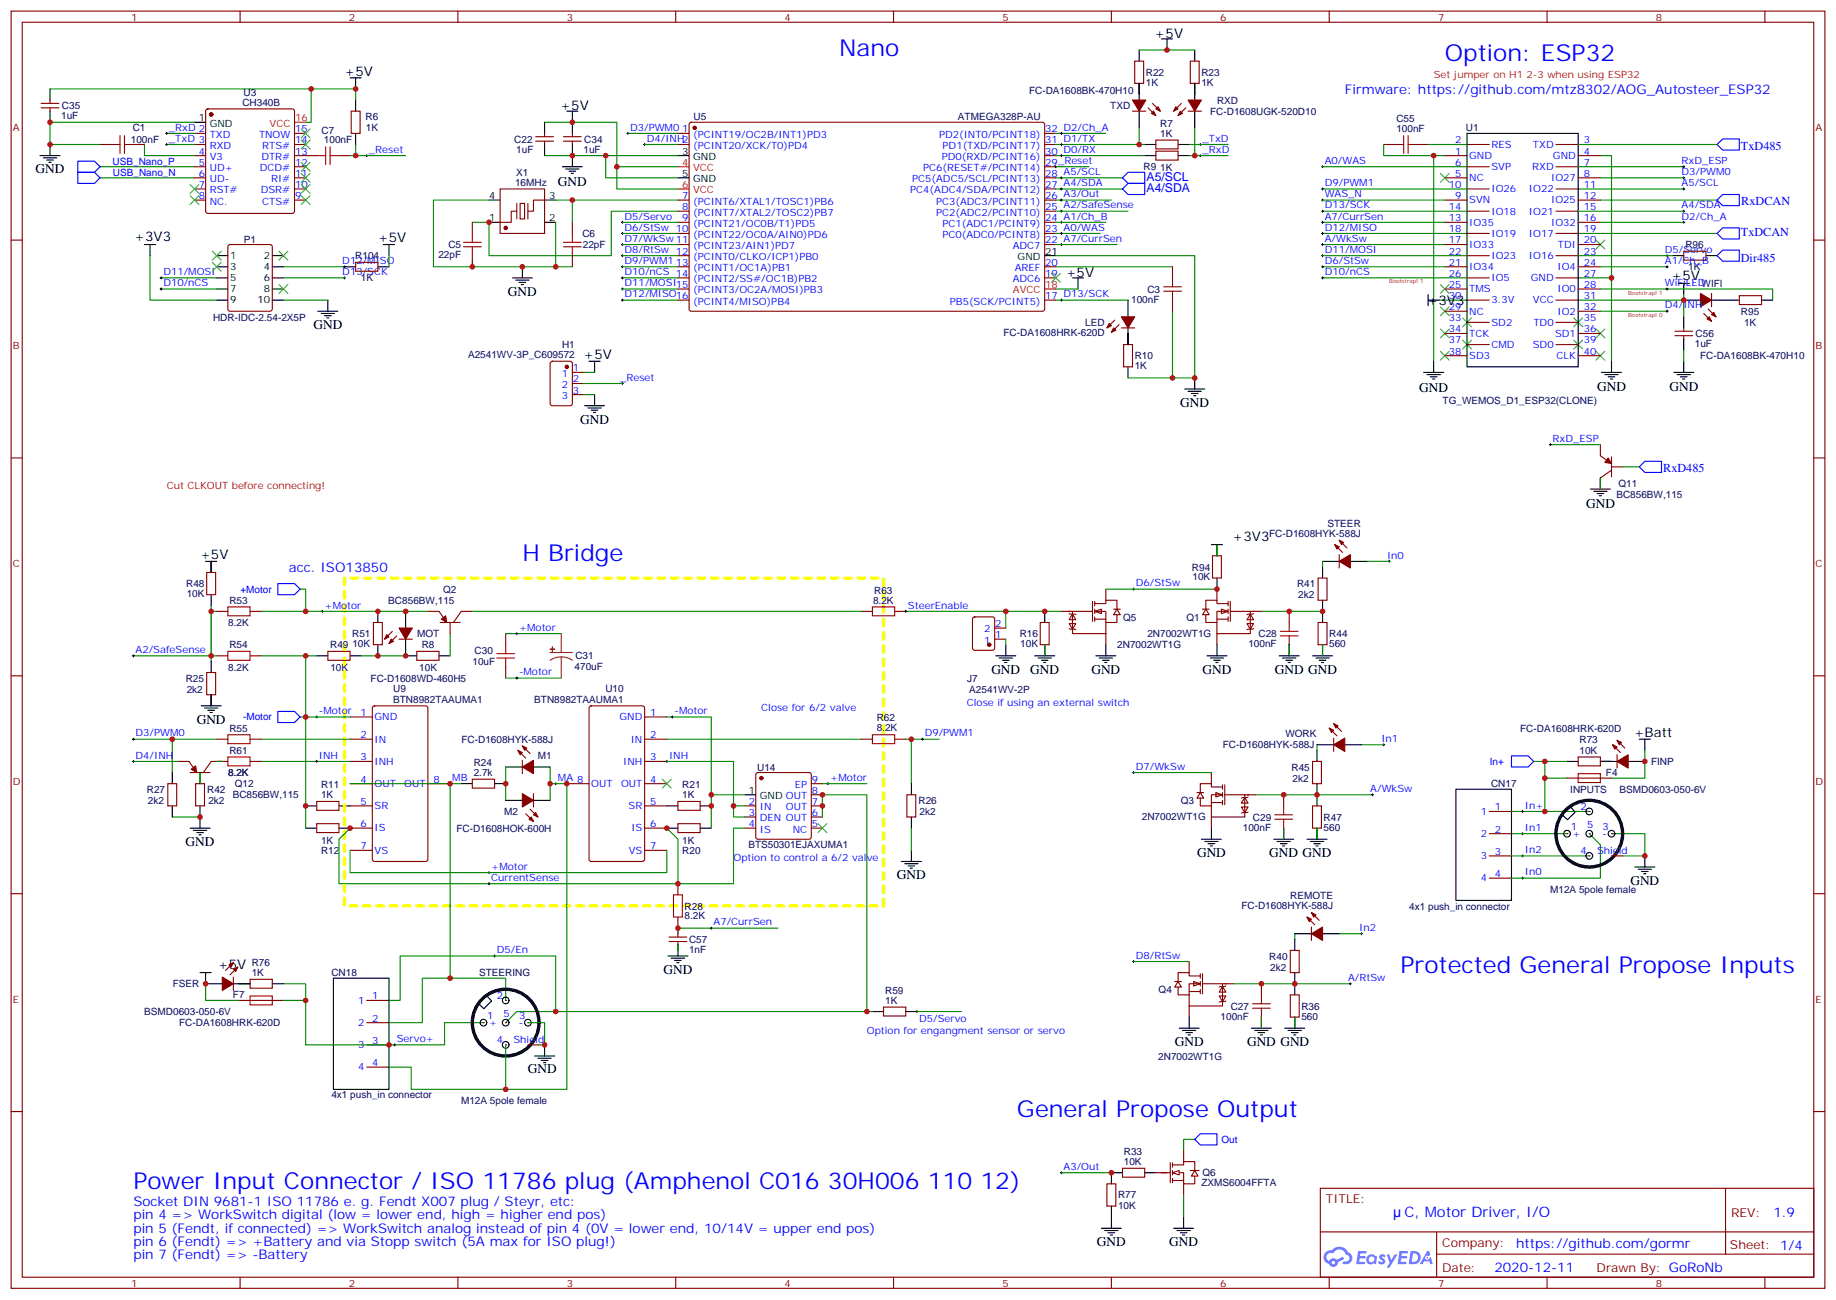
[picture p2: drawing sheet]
<svg xmlns="http://www.w3.org/2000/svg" width="583mm" height="413mm" viewBox="0 0 583 413" stroke-linecap="round" stroke-linejoin="round" font-family="sans-serif">
<defs><g id="words">
<g font-size="7.4" fill="#00f">
<text x="266.3" y="17.6">Nano</text>
<text x="458.6" y="19.4">Option: ESP32</text>
<text x="165.8" y="178.2">H Bridge</text>
<text x="444.5" y="308.7">Protected General Propose Inputs</text>
<text x="322.8" y="354.5">General Propose Output</text>
<text x="42.3" y="377.5">Power Input Connector / ISO 11786 plug (Amphenol C016 30H006 110 12)</text>
</g>
<text font-size="4.6" fill="#00f" x="445.8" y="386.1">C, Motor Driver, I/O</text>
<g font-size="4.2">
<text x="366.5" y="12">+5V</text>
<text x="109.4" y="24">+5V</text>
<text x="177.9" y="35">+5V</text>
<text x="11.3" y="55">GND</text>
<text x="177.1" y="59">GND</text>
<text x="42.6" y="76.5">+3V3</text>
<text x="119.9" y="76.9">+5V</text>
<text x="338.3" y="87.9">+5V</text>
<text x="530.6" y="88.9">+5V</text>
<text x="161.2" y="93.8">GND</text>
<text x="453.2" y="96.7">+3V3</text>
<text x="99.5" y="104.4">GND</text>
<text x="185.2" y="113.9">+5V</text>
<text x="450.5" y="124.3">GND</text>
<text x="507" y="124.2">GND</text>
<text x="529.9" y="124.2">GND</text>
<text x="374.6" y="129.1">GND</text>
<text x="184.1" y="134.4">GND</text>
<text x="503.5" y="161.2">GND</text>
<text x="391.2" y="171.8">+3V3</text>
<text x="63.5" y="177.4">+5V</text>
<text x="314.7" y="213.8">GND</text>
<text x="327" y="213.8">GND</text>
<text x="346.4" y="213.8">GND</text>
<text x="381.7" y="213.8">GND</text>
<text x="404.7" y="213.8">GND GND</text>
<text x="62.4" y="229.7">GND</text>
<text x="518.6" y="233.9">+Batt</text>
<text x="58.9" y="268.5">GND</text>
<text x="380" y="272">GND</text>
<text x="402.9" y="272">GND GND</text>
<text x="284.7" y="279">GND</text>
<text x="517.5" y="280.8">GND</text>
<text x="69.2" y="307.6">+5V</text>
<text x="210.6" y="309">GND</text>
<text x="372.9" y="332">GND</text>
<text x="395.8" y="332">GND GND</text>
<text x="167.6" y="340.4">GND</text>
<text x="348.2" y="395.5">GND</text>
<text x="371.1" y="395.5">GND</text>
</g>
<g font-size="4.2" fill="#00f">
<text x="426.9" y="30">Firmware: https://github.com/mtz8302/AOG_Autosteer_ESP32</text>
<text x="91.7" y="181.7">acc. ISO13850</text>
<text x="42.3" y="382.8">Socket DIN 9681-1 ISO 11786 e. g. Fendt X007 plug / Steyr, etc:</text>
<text x="42.3" y="387">pin 4 =&gt; WorkSwitch digital (low = lower end, high = higher end pos)</text>
<text x="562.9" y="386.4">1.9</text>
<text x="42.3" y="391.2">pin 5 (Fendt, if connected) =&gt; WorkSwitch analog instead of pin 4 (0V = lower end, 10/14V = upper end pos)</text>
<text x="42.3" y="395.5">pin 6 (Fendt) =&gt; +Battery and via Stopp switch (5A max for ISO plug!)</text>
<text x="481.3" y="395.9">https://github.com/gormr</text>
<text x="42.3" y="399.7">pin 7 (Fendt) =&gt; -Battery</text>
<text x="474.4" y="403.7">2020-12-11</text>
</g>
<g font-size="3.9" fill="#00f">
<text x="552.6" y="47.6">TxD485</text>
<text x="364" y="57.3">A5/SCL</text>
<text x="364" y="60.8">A4/SDA</text>
<text x="552.7" y="65.1">RxDCAN</text>
<text x="552.6" y="74.9">TxDCAN</text>
<text x="552.6" y="83.1">Dir485</text>
<text x="527.9" y="149.9">RxD485</text>
</g>
<g font-size="3.9" fill="#800">
<text x="420.9" y="381.7">TITLE:</text>
<text x="549.5" y="386.4">REV:</text>
<text x="457.8" y="395.9">Company:</text>
<text x="549.1" y="396.5">Sheet: 1/4</text>
<text x="457.8" y="403.6">Date:</text>
<text x="506.8" y="403.7">Drawn By: GoRoNb</text>
</g>
<g font-size="3.2" fill="#800">
<text x="41.6" y="6.5">1</text>
<text x="110.8" y="6.5">2</text>
<text x="179.9" y="6.5">3</text>
<text x="249.1" y="6.5">4</text>
<text x="318.2" y="6.5">5</text>
<text x="387.3" y="6.5">6</text>
<text x="456.5" y="6.5">7</text>
<text x="525.6" y="6.5">8</text>
<text x="4.1" y="41.6">A</text>
<text x="576.3" y="41.6">A</text>
<text x="4.1" y="110.8">B</text>
<text x="576.3" y="110.8">B</text>
<text x="4.1" y="179.9">C</text>
<text x="576.3" y="179.9">C</text>
<text x="4.1" y="249.1">D</text>
<text x="576.3" y="249.1">D</text>
<text x="4.1" y="318.2">E</text>
<text x="576.3" y="318.2">E</text>
<text x="41.6" y="408.3">1</text>
<text x="110.8" y="408.3">2</text>
<text x="179.9" y="408.3">3</text>
<text x="249.1" y="408.3">4</text>
<text x="318.2" y="408.3">5</text>
<text x="387.3" y="408.3">6</text>
<text x="456.5" y="408.3">7</text>
<text x="525.6" y="408.3">8</text>
</g>
<g font-size="3.2" fill="#000080">
<text x="326.7" y="30">FC-DA1608BK-470H10</text>
<text x="363.7" y="27.2">1K</text>
<text x="363.7" y="24.1">R22</text>
<text x="381.4" y="27.2">1K</text>
<text x="381.4" y="24.1">R23</text>
<text x="19.7" y="34.6">C35</text>
<text x="77" y="33.5">CH340B</text>
<text x="77.3" y="30.3">U3</text>
<text x="352.4" y="34.7">TXD</text>
<text x="386.3" y="32.9">RXD</text>
<text x="19.4" y="37.9">1uF</text>
<text x="42.1" y="41.7">C1</text>
<text x="116.1" y="38.2">R6</text>
<text x="116.1" y="41.7">1K</text>
<text x="220.1" y="38.2">U5</text>
<text x="304.1" y="38.2">ATMEGA328P-AU</text>
<text x="368.3" y="40.2">R7</text>
<text x="384.1" y="36.4">FC-D1608UGK-520D10</text>
<text x="443.2" y="42">100nF</text>
<text x="443.2" y="38.8">C55</text>
<text x="465.3" y="41.7">U1</text>
<text x="41.5" y="45.2">100nF</text>
<text x="102.1" y="42.4">C7</text>
<text x="102.8" y="45.5">100nF</text>
<text x="163.3" y="45.2">C22</text>
<text x="185.5" y="45.2">C34</text>
<text x="368.3" y="43.4">1K</text>
<text x="163.9" y="48.5">1uF</text>
<text x="185.2" y="48.5">1uF</text>
<text x="163.5" y="58.9">16MHz</text>
<text x="163.8" y="55.7">X1</text>
<text x="363" y="54.1">R9</text>
<text x="368.3" y="54.3">1K</text>
<text x="77.4" y="77">P1</text>
<text x="184.9" y="75.2">C6</text>
<text x="112.8" y="82.3">R104</text>
<text x="139.2" y="81.9">22pF</text>
<text x="142.3" y="78.7">C5</text>
<text x="185" y="78.7">22pF</text>
<text x="535" y="78.8">R96</text>
<text x="114.5" y="89.3">1K</text>
<text x="535.9" y="85.8">1K</text>
<text x="364.2" y="92.9">C3</text>
<text x="67.6" y="101.7">HDR-IDC-2.54-2X5P</text>
<text x="359.1" y="96.1">100nF</text>
<text x="552.6" y="99.9">R95</text>
<text x="318.6" y="106.6">FC-DA1608HRK-620D</text>
<text x="344.5" y="103.5">LED</text>
<text x="538.2" y="107">C56</text>
<text x="553.6" y="103.4">1K</text>
<text x="148.6" y="113.6">A2541WV-3P_C609572</text>
<text x="178.4" y="110.4">H1</text>
<text x="538" y="110.2">1uF</text>
<text x="360.2" y="117.2">1K</text>
<text x="360.2" y="114.1">R10</text>
<text x="539.6" y="114">FC-DA1608BK-470H10</text>
<text x="457.9" y="128.1">TG_WEMOS_D1_ESP32(CLONE)</text>
<text x="513.7" y="154.6">Q11</text>
<text x="513.1" y="158.2">BC856BW,115</text>
<text x="421.4" y="167.2">STEER</text>
<text x="402.9" y="170.4">FC-D1608HYK-588J</text>
<text x="378.4" y="181.1">R94</text>
<text x="378.5" y="184.2">10K</text>
<text x="59.1" y="186.4">R48</text>
<text x="59.3" y="189.5">10K</text>
<text x="72.8" y="191.6">R53</text>
<text x="123.3" y="191.7">BC856BW,115</text>
<text x="140.7" y="188.2">Q2</text>
<text x="277.1" y="191.6">8.2K</text>
<text x="277.5" y="188.4">R63</text>
<text x="411.7" y="186.4">R41</text>
<text x="412.1" y="189.9">2k2</text>
<text x="356.5" y="196.9">Q5</text>
<text x="376.6" y="196.9">Q1</text>
<text x="72.5" y="198.7">8.2K</text>
<text x="111.8" y="202.2">R51</text>
<text x="132.4" y="202.3">MOT</text>
<text x="323.7" y="202.3">R16</text>
<text x="364.2" y="202.2">2N7002WT1G</text>
<text x="399.5" y="202.2">C28</text>
<text x="421.9" y="202.2">R44</text>
<text x="72.8" y="205.8">R54</text>
<text x="104.8" y="205.8">R49</text>
<text x="111.8" y="205.4">10K</text>
<text x="133.9" y="205.8">R8</text>
<text x="150.7" y="207.5">C30</text>
<text x="182.6" y="209.3">C31</text>
<text x="323.8" y="205.4">10K</text>
<text x="354.7" y="205.8">2N7002WT1G</text>
<text x="396.3" y="205.4">100nF</text>
<text x="421.9" y="205.4">560</text>
<text x="72.4" y="212.8">8.2K</text>
<text x="104.9" y="212.8">10K</text>
<text x="133.1" y="212.8">10K</text>
<text x="150" y="211">10uF</text>
<text x="182.4" y="212.5">470uF</text>
<text x="58.9" y="216.3">R25</text>
<text x="59.3" y="219.9">2k2</text>
<text x="117.6" y="216.3">FC-D1608WD-460H5</text>
<text x="124.8" y="219.7">U9</text>
<text x="192.2" y="219.7">U10</text>
<text x="307" y="216.4">J7</text>
<text x="307.7" y="219.9">A2541WV-2P</text>
<text x="124.8" y="223">BTN8982TAAUMA1</text>
<text x="169.6" y="223">BTN8982TAAUMA1</text>
<text x="72.8" y="232.2">R55</text>
<text x="278.3" y="232.1">8.2K</text>
<text x="278.3" y="229">R62</text>
<text x="408" y="233.9">WORK</text>
<text x="482.5" y="232.2">FC-DA1608HRK-620D</text>
<text x="72.8" y="239.2">R61</text>
<text x="146.5" y="235.8">FC-D1608HYK-588J</text>
<text x="388.1" y="237.5">FC-D1608HYK-588J</text>
<text x="501.4" y="239.2">10K</text>
<text x="501.4" y="236">R73</text>
<text x="150.4" y="243.1">R24</text>
<text x="170.7" y="241">M1</text>
<text x="240.3" y="244.6">U14</text>
<text x="410" y="244.6">R45</text>
<text x="524.1" y="242.8">FINP</text>
<text x="46.6" y="251.6">R27</text>
<text x="65.8" y="251.6">R42</text>
<text x="72.4" y="246.3">8.2K</text>
<text x="74.5" y="249.8">Q12</text>
<text x="101.9" y="250.1">R11</text>
<text x="150.4" y="246.2">2.7k</text>
<text x="216.6" y="250.1">R21</text>
<text x="410.3" y="248.1">2k2</text>
<text x="473.3" y="249.9">CN17</text>
<text x="498.4" y="251.6">INPUTS</text>
<text x="509.7" y="246.3">F4</text>
<text x="514.1" y="251.6">BSMD0603-050-6V</text>
<text x="46.9" y="255.2">2k2</text>
<text x="66.1" y="255.1">2k2</text>
<text x="73.9" y="253.4">BC856BW,115</text>
<text x="101.9" y="253.3">1K</text>
<text x="216.6" y="253.3">1K</text>
<text x="291.5" y="255.2">R26</text>
<text x="374.8" y="255.1">Q3</text>
<text x="144.9" y="264">FC-D1608HOK-600H</text>
<text x="160" y="258.6">M2</text>
<text x="291.9" y="258.7">2k2</text>
<text x="362.5" y="260.3">2N7002WT1G</text>
<text x="394.5" y="263.6">100nF</text>
<text x="397.7" y="260.4">C29</text>
<text x="420.2" y="263.6">560</text>
<text x="420.2" y="260.4">R47</text>
<text x="101.9" y="267.8">1K</text>
<text x="216.6" y="267.8">1K</text>
<text x="237.5" y="269.2">BTS50301EJAXUMA1</text>
<text x="101.9" y="270.9">R12</text>
<text x="216.6" y="270.9">R20</text>
<text x="409.6" y="285.3">REMOTE</text>
<text x="492" y="283.3">M12A 5pole female</text>
<text x="217.3" y="291.8">8.2K</text>
<text x="217.3" y="288.7">R28</text>
<text x="394" y="288.6">FC-D1608HYK-588J</text>
<text x="447.3" y="288.7">4x1 push_in connector</text>
<text x="218.7" y="299.2">C57</text>
<text x="218.7" y="302.4">1nF</text>
<text x="402.9" y="304.5">R40</text>
<text x="79.9" y="309.7">1K</text>
<text x="79.9" y="306.6">R76</text>
<text x="105.2" y="309.8">CN18</text>
<text x="152.1" y="309.9">STEERING</text>
<text x="403.2" y="308.1">2k2</text>
<text x="54.8" y="313.4">FSER</text>
<text x="73.9" y="316.9">F7</text>
<text x="281" y="315.4">R59</text>
<text x="367.8" y="315.1">Q4</text>
<text x="45.8" y="322.2">BSMD0603-050-6V</text>
<text x="281" y="318.6">1K</text>
<text x="387.4" y="323.6">100nF</text>
<text x="390.7" y="320.4">C27</text>
<text x="413.1" y="323.6">560</text>
<text x="413.1" y="320.4">R36</text>
<text x="56.9" y="325.7">FC-DA1608HRK-620D</text>
<text x="367.7" y="336.3">2N7002WT1G</text>
<text x="105.2" y="348.5">4x1 push_in connector</text>
<text x="146.3" y="350.4">M12A 5pole female</text>
<text x="356.7" y="369.7">10K</text>
<text x="356.7" y="366.5">R33</text>
<text x="381.4" y="376.4">ZXMS6004FFTA</text>
<text x="381.7" y="373.2">Q6</text>
<text x="354.9" y="383.6">10K</text>
<text x="354.9" y="380.3">R77</text>
</g>
<g font-size="3.2" fill="#f00">
<text x="455.1" y="24.7">Set jumper on H1 2-3 when using ESP32</text>
<text x="85.6" y="40.2">VCC</text>
<text x="93.7" y="38.5">16</text>
<text x="216.5" y="52.6">4</text>
<text x="216.5" y="59.6">6</text>
<text x="220" y="54.3">VCC</text>
<text x="220" y="61.4">VCC</text>
<text x="321.5" y="93.1">AVCC</text>
<text x="331.8" y="91.4">18</text>
</g>
<g font-size="3.2" fill="#00f">
<text x="53.6" y="41.5">_RxD 2</text>
<text x="93.7" y="42">15</text>
<text x="200" y="41.5">D3/PWM0</text>
<text x="216.5" y="42">1</text>
<text x="331.8" y="42">32 D2/Ch_A</text>
<text x="53.6" y="45">_TxD 3</text>
<text x="66.6" y="43.7">TXD</text>
<text x="66.6" y="47.3">RXD</text>
<text x="82.2" y="43.7">TNOW</text>
<text x="83.3" y="47.3">RTS#</text>
<text x="93.7" y="45.5">14</text>
<text x="205.3" y="45">D4/INH2</text>
<text x="220" y="43.7">(PCINT19/OC2B/INT1)PD3</text>
<text x="220" y="47.3">(PCINT20/XCK/T0)PD4</text>
<text x="298.1" y="43.7">PD2(INT0/PCINT18)</text>
<text x="299.2" y="47.3">PD1(TXD/PCINT17)</text>
<text x="331.8" y="45.5">31 D1/TX</text>
<text x="381.7" y="45">_TxD</text>
<text x="461.9" y="45.5">2</text>
<text x="473.4" y="46.9">RES</text>
<text x="486.6" y="46.9">TXD</text>
<text x="502.7" y="45.5">3</text>
<text x="35.8" y="52.3">USB_Nano_P</text>
<text x="63.1" y="49">4</text>
<text x="63.1" y="52.6">5</text>
<text x="66.6" y="50.8">V3</text>
<text x="83" y="50.8">DTR#</text>
<text x="93.7" y="52.6">12</text>
<text x="93.7" y="49">13</text>
<text x="117.1" y="48.5">_Reset</text>
<text x="299" y="50.8">PD0(RXD/PCINT16)</text>
<text x="331.8" y="52.6">29_Reset</text>
<text x="331.8" y="49">30 D0/RX</text>
<text x="381.7" y="48.5">_RxD</text>
<text x="420.5" y="52">A0/WAS</text>
<text x="461.9" y="49">1</text>
<text x="461.9" y="52.6">6</text>
<text x="466.4" y="50.4">GND</text>
<text x="473.4" y="54">SVP</text>
<text x="486.4" y="54">RXD</text>
<text x="493" y="50.4">GND</text>
<text x="502.7" y="49">4</text>
<text x="502.7" y="52.6">7</text>
<text x="533.8" y="52">RxD_ESP</text>
<text x="35.9" y="55.8">USB_Nano_N</text>
<text x="63.1" y="56.1">6</text>
<text x="63.1" y="59.6">7</text>
<text x="66.6" y="54.3">UD+</text>
<text x="66.6" y="57.9">UD-</text>
<text x="82.5" y="54.3">DCD#</text>
<text x="86" y="57.9">RI#</text>
<text x="93.7" y="59.6">10</text>
<text x="93.7" y="56.1">11</text>
<text x="289.6" y="57.9">PC5(ADC5/SCL/PCINT13)</text>
<text x="293.1" y="54.3">PC6(RESET#/PCINT14)</text>
<text x="331.8" y="59.6">27 A4/SDA</text>
<text x="331.8" y="56.1">28 A5/SCL</text>
<text x="420.5" y="59.1">D9/PWM1</text>
<text x="459.9" y="59.6">10</text>
<text x="461.9" y="56.1">5</text>
<text x="466.4" y="57.5">NC</text>
<text x="492.4" y="57.5">IO27</text>
<text x="502.7" y="56.1">8</text>
<text x="502.7" y="59.6">11</text>
<text x="533.8" y="59.1">A5/SCL</text>
<text x="533.8" y="55.6">D3/PWM0</text>
<text x="63.1" y="63.1">8</text>
<text x="66.6" y="61.4">RST#</text>
<text x="66.6" y="64.9">NC.</text>
<text x="82.8" y="61.4">DSR#</text>
<text x="83.2" y="64.9">CTS#</text>
<text x="93.7" y="63.1">9</text>
<text x="216.5" y="63.1">7</text>
<text x="220" y="64.9">(PCINT6/XTAL1/TOSC1)PB6</text>
<text x="288.9" y="61.4">PC4(ADC4/SDA/PCINT12)</text>
<text x="297.2" y="64.9">PC3(ADC3/PCINT11)</text>
<text x="331.8" y="63.1">26 A3/Out</text>
<text x="420.5" y="62.6">WAS_N</text>
<text x="461.9" y="63.1">9</text>
<text x="466.4" y="64.6">SVN</text>
<text x="473.4" y="61">IO26</text>
<text x="485.3" y="61">IO22</text>
<text x="492.4" y="64.6">IO25</text>
<text x="502.7" y="63.1">12</text>
<text x="198.3" y="69.7">D5/Servo</text>
<text x="216.5" y="66.7">8</text>
<text x="216.5" y="70.2">9</text>
<text x="220" y="68.4">(PCINT7/XTAL2/TOSC2)PB7</text>
<text x="220" y="72">(PCINT21/OC0B/T1)PD5</text>
<text x="297.2" y="68.4">PC2(ADC2/PCINT10)</text>
<text x="299.2" y="72">PC1(ADC1/PCINT9)</text>
<text x="331.8" y="70.2">24 A1/Ch_B</text>
<text x="331.8" y="66.7">25 A2/SafeSense</text>
<text x="420.5" y="69.7">A7/CurrSen</text>
<text x="420.5" y="66.1">D13/SCK</text>
<text x="459.9" y="70.2">13</text>
<text x="459.9" y="66.7">14</text>
<text x="466.4" y="71.6">IO35</text>
<text x="473.4" y="68.1">IO18</text>
<text x="485.3" y="68.1">IO21</text>
<text x="492.4" y="71.6">IO32</text>
<text x="502.7" y="66.7">15</text>
<text x="502.7" y="70.2">16</text>
<text x="533.8" y="66.1">A4/SDA</text>
<text x="533.8" y="69.7">D2/Ch_A</text>
<text x="198.3" y="76.7">D7/WkSw11</text>
<text x="198.3" y="73.2">D6/StSw 10</text>
<text x="220" y="75.5">(PCINT22/OC0A/AIN0)PD6</text>
<text x="299.2" y="75.5">PC0(ADC0/PCINT8)</text>
<text x="331.8" y="77.3">22 A7/CurrSen</text>
<text x="331.8" y="73.7">23 A0/WAS</text>
<text x="420.5" y="76.7">A/WkSw</text>
<text x="420.5" y="73.2">D12/MISO</text>
<text x="459.9" y="77.3">17</text>
<text x="459.9" y="73.7">18</text>
<text x="473.4" y="75.1">IO19</text>
<text x="485.3" y="75.1">IO17</text>
<text x="502.7" y="73.7">19</text>
<text x="502.7" y="77.3">20</text>
<text x="108.7" y="83.8">D12/MISO</text>
<text x="198.3" y="83.8">D9/PWM1</text>
<text x="198.3" y="80.3">D8/RtSw 12</text>
<text x="220" y="79">(PCINT23/AIN1)PD7</text>
<text x="220" y="82.5">(PCINT0/CLKO/ICP1)PB0</text>
<text x="321.5" y="79">ADC7</text>
<text x="420.5" y="83.8">D6/StSw</text>
<text x="420.5" y="80.3">D11/MOSI</text>
<text x="459.9" y="80.8">22</text>
<text x="466.4" y="78.7">IO33</text>
<text x="473.4" y="82.2">IO23</text>
<text x="485.3" y="82.2">IO16</text>
<text x="494.5" y="78.7">TDI</text>
<text x="502.7" y="80.8">23</text>
<text x="528.5" y="80.3">D5/Servo</text>
<text x="528.5" y="83.8">A1/Ch_B</text>
<text x="51.9" y="87.3">D11/MOSI</text>
<text x="108.7" y="87.3">D13/SCK</text>
<text x="198.3" y="87.3">D10/nCS 14</text>
<text x="214.5" y="84.3">13</text>
<text x="220" y="86.1">(PCINT1/OC1A)PB1</text>
<text x="220" y="89.6">(PCINT2/SS#/OC1B)PB2</text>
<text x="321.5" y="89.6">ADC6</text>
<text x="322.1" y="86.1">AREF</text>
<text x="331.8" y="87.8">19</text>
<text x="331.8" y="84.3">20</text>
<text x="420.5" y="87.3">D10/nCS</text>
<text x="459.9" y="84.3">21</text>
<text x="459.9" y="87.8">26</text>
<text x="466.4" y="85.7">IO34</text>
<text x="473.4" y="89.3">IO5</text>
<text x="485.9" y="89.3">GND</text>
<text x="494.4" y="85.7">IO4</text>
<text x="502.7" y="84.3">24</text>
<text x="502.7" y="87.8">27</text>
<text x="51.9" y="90.8">D10/nCS</text>
<text x="198.3" y="94.4">D12/MISO16</text>
<text x="198.3" y="90.8">D11/MOSI15</text>
<text x="220" y="93.1">(PCINT3/OC2A/MOSI)PB3</text>
<text x="331.8" y="94.9">17 D13/SCK</text>
<text x="459.9" y="91.4">25</text>
<text x="459.9" y="94.9">30</text>
<text x="466.4" y="92.8">TMS</text>
<text x="494.4" y="92.8">IO0</text>
<text x="502.7" y="91.4">28</text>
<text x="502.7" y="94.9">31</text>
<text x="528.5" y="90.8">WiFiLEDWIFI</text>
<text x="220" y="96.7">(PCINT4/MISO)PB4</text>
<text x="301.5" y="96.7">PB5(SCK/PCINT5)</text>
<text x="459.9" y="98.4">29</text>
<text x="459.9" y="102">33</text>
<text x="466.4" y="99.8">NC</text>
<text x="473.4" y="96.3">3.3V</text>
<text x="486.6" y="96.3">VCC</text>
<text x="494.4" y="99.8">IO2</text>
<text x="502.7" y="98.4">32</text>
<text x="502.7" y="102">35</text>
<text x="528.5" y="97.9">D4/INH</text>
<text x="459.9" y="105.5">34</text>
<text x="466.4" y="106.9">TCK</text>
<text x="473.4" y="103.4">SD2</text>
<text x="486.8" y="103.4">TD0</text>
<text x="493.6" y="106.9">SD1</text>
<text x="502.7" y="105.5">36</text>
<text x="459.9" y="109">37</text>
<text x="459.9" y="112.5">38</text>
<text x="466.4" y="113.9">SD3</text>
<text x="473.4" y="110.4">CMD</text>
<text x="486.6" y="110.4">SD0</text>
<text x="494.1" y="113.9">CLK</text>
<text x="502.7" y="109">39</text>
<text x="502.7" y="112.5">40</text>
<text x="178.4" y="119.6">1</text>
<text x="181.9" y="117.8">1</text>
<text x="178.4" y="123.1">2</text>
<text x="181.9" y="121.4">2</text>
<text x="181.9" y="124.9">3</text>
<text x="196.8" y="120.8">_Reset</text>
<text x="178.4" y="126.6">3</text>
<text x="492.8" y="140.2">RxD_ESP</text>
<text x="440.3" y="177.3">In0</text>
<text x="76.3" y="188.1">+Motor</text>
<text x="360.5" y="186.1">D6/StSw</text>
<text x="103" y="193.1">+Motor</text>
<text x="288.2" y="193.1">SteerEnable</text>
<text x="164.7" y="200.2">+Motor</text>
<text x="312.4" y="200.7">2</text>
<text x="315.9" y="202.5">1</text>
<text x="315.9" y="199">2</text>
<text x="43" y="207.3">A2/SafeSense</text>
<text x="312.4" y="204.3">1</text>
<text x="164.7" y="214.3">-Motor</text>
<text x="101.2" y="226.7">-Motor</text>
<text x="114.4" y="227.2">1</text>
<text x="206.4" y="227.2">1</text>
<text x="214.1" y="226.7">-Motor</text>
<text x="241.7" y="225.8">Close for 6/2 valve</text>
<text x="306.9" y="224">Close if using an external switch</text>
<text x="43" y="233.7">D3/PWM0</text>
<text x="77.1" y="228.6">-Motor</text>
<text x="118.9" y="228.6">GND</text>
<text x="196.6" y="228.6">GND</text>
<text x="293.5" y="233.7">D9/PWM1</text>
<text x="114.4" y="234.2">2</text>
<text x="118.9" y="235.7">IN</text>
<text x="200.2" y="235.7">IN</text>
<text x="206.4" y="234.2">2</text>
<text x="438.5" y="235.5">In1</text>
<text x="43" y="240.8">D4/INH</text>
<text x="101.2" y="240.8">INH</text>
<text x="114.4" y="241.3">3</text>
<text x="118.9" y="242.7">INH</text>
<text x="197.8" y="242.7">INH</text>
<text x="206.4" y="241.3">3</text>
<text x="212.4" y="240.8">INH</text>
<text x="360.5" y="244.3">D7/WkSw</text>
<text x="472.9" y="242.9">In+</text>
<text x="114.4" y="248.4">4</text>
<text x="118.9" y="249.8">OUT</text>
<text x="128.3" y="249.8">OUT</text>
<text x="137.6" y="248.4">8</text>
<text x="143.6" y="247.8">MB</text>
<text x="177.1" y="247.8">MA 8</text>
<text x="187.7" y="249.8">OUT</text>
<text x="197.1" y="249.8">OUT</text>
<text x="206.4" y="248.4">4</text>
<text x="252.3" y="250.1">EP</text>
<text x="257.7" y="251.9">8</text>
<text x="257.7" y="248.4">9</text>
<text x="263.5" y="247.8">+Motor</text>
<text x="435" y="251.4">A/WkSw</text>
<text x="114.4" y="255.4">5</text>
<text x="118.9" y="256.8">SR</text>
<text x="199.5" y="256.8">SR</text>
<text x="206.4" y="255.4">5</text>
<text x="237.7" y="255.4">2</text>
<text x="241.2" y="257.2">IN</text>
<text x="249.4" y="257.2">OUT</text>
<text x="257.7" y="255.4">7</text>
<text x="474.5" y="257.2">1</text>
<text x="484" y="256.6">In+</text>
<text x="501.6" y="257.2">2</text>
<text x="114.4" y="262.5">6</text>
<text x="118.9" y="263.9">IS</text>
<text x="200.4" y="263.9">IS</text>
<text x="206.4" y="262.5">6</text>
<text x="237.7" y="258.9">3</text>
<text x="237.7" y="262.5">4</text>
<text x="241.2" y="260.7">DEN OUT</text>
<text x="257.7" y="262.5">5</text>
<text x="257.7" y="258.9">6</text>
<text x="470" y="258.6">1</text>
<text x="484" y="263.7">In1</text>
<text x="498.6" y="263.5">1</text>
<text x="503.8" y="262.8">5</text>
<text x="508.7" y="263.5">3</text>
<text x="114.4" y="269.5">7</text>
<text x="206.4" y="269.5">7</text>
<text x="241.2" y="264.2">IS</text>
<text x="251.6" y="264.2">NC</text>
<text x="470" y="265.6">2</text>
<text x="474.5" y="264.2">2</text>
<text x="499.2" y="265.6">+</text>
<text x="508.7" y="265.6">-</text>
<text x="118.9" y="270.9">VS</text>
<text x="199.6" y="270.9">VS</text>
<text x="232.8" y="273.4">Option to control a 6/2 valve</text>
<text x="470" y="272.7">3</text>
<text x="474.5" y="271.3">3</text>
<text x="484" y="270.8">In2</text>
<text x="501.6" y="270.9">4</text>
<text x="506.9" y="270.9">Shield</text>
<text x="155.9" y="276">+Motor</text>
<text x="155.9" y="279.6">CurrentSense</text>
<text x="470" y="279.8">4</text>
<text x="474.5" y="278.3">4</text>
<text x="484" y="277.8">In0</text>
<text x="226.5" y="293.7">A7/CurrSen</text>
<text x="431.4" y="295.5">In2</text>
<text x="157.7" y="302.5">D5/En</text>
<text x="360.5" y="304.3">D8/RtSw</text>
<text x="427.9" y="311.3">A/RtSw</text>
<text x="118.2" y="317.1">1</text>
<text x="157.7" y="317.1">2</text>
<text x="113.7" y="318.6">1</text>
<text x="154.6" y="323.5">1</text>
<text x="159.8" y="322.8">5</text>
<text x="164.7" y="323.5">3</text>
<text x="113.7" y="325.6">2</text>
<text x="118.2" y="324.2">2</text>
<text x="155.2" y="325.6">+</text>
<text x="164.7" y="325.6">-</text>
<text x="275.2" y="328.1">Option for engangment sensor or servo</text>
<text x="291.7" y="324.4">D5/Servo</text>
<text x="113.7" y="332.7">3</text>
<text x="118.2" y="331.3">3</text>
<text x="125.9" y="330.7">Servo+</text>
<text x="157.7" y="330.9">4</text>
<text x="163" y="330.9">Shield</text>
<text x="113.7" y="339.7">4</text>
<text x="118.2" y="338.3">4</text>
<text x="387.7" y="362.7">Out</text>
<text x="337.6" y="371.3">A3/Out</text>
</g>
<g font-size="3.2">
<text x="63.1" y="38.5">1</text>
<text x="66.6" y="40.2">GND</text>
<text x="216.5" y="49">3</text>
<text x="220" y="50.8">GND</text>
<text x="216.5" y="56.1">5</text>
<text x="220" y="57.9">GND</text>
<text x="155.3" y="63.1">4</text>
<text x="174.3" y="63.1">3</text>
<text x="155.3" y="70.2">1</text>
<text x="174.3" y="70.2">2</text>
<text x="73" y="82.2">1</text>
<text x="83.7" y="82.2">2</text>
<text x="323" y="82.5">GND</text>
<text x="331.8" y="80.8">21</text>
<text x="73" y="85.7">3</text>
<text x="73" y="89.3">5</text>
<text x="83.7" y="85.7">4</text>
<text x="83.7" y="89.3">6</text>
<text x="73" y="92.8">7</text>
<text x="83.7" y="92.8">8</text>
<text x="73" y="96.3">9</text>
<text x="81.7" y="96.3">10</text>
<text x="237.7" y="251.9">1</text>
<text x="241.2" y="253.6">GND OUT</text>
</g>
<text font-size="3.2" fill="#c00" x="52.9" y="155.2">Cut CLKOUT before connecting!</text>
<g font-size="1.8" fill="#f00">
<text x="441" y="90">Bootstrap! 1</text>
<text x="516.8" y="93.5">Bootstrap! 1</text>
<text x="516.8" y="100.5">Bootstrap! 0</text>
</g>
</g></defs>
<g fill="none" stroke="#870000" stroke-width=".35">
<path d="M3.5 3.5h575.8v405.4h-575.8zM7.1 7.1h568.6v398.2h-568.6zM76.2 3.5v3.6M145.3 3.5v3.6M214.5 3.5v3.6M283.6 3.5v3.6M352.8 3.5v3.6M421.9 3.5v3.6M491.1 3.5v3.6M560.2 3.5v3.6M3.5 76.2h3.6M575.7 76.2h3.6"/>
<path d="M3.5 145.3h3.6M575.7 145.3h3.6M3.5 214.5h3.6M575.7 214.5h3.6M3.5 283.6h3.6M575.7 283.6h3.6M3.5 352.8h3.6M575.7 352.8h3.6M419.1 377.1h156.6v28.2h-156.6zM547.7 377.1v20.9M419.1 391h156.5M456 398h119.6"/>
<path d="M456 391v14.1M76.2 405.3v3.6M145.3 405.3v3.6M214.5 405.3v3.6M283.6 405.3v3.6M352.8 405.3v3.6M421.9 405.3v3.6M491.1 405.3v3.6M560.2 405.3v3.6"/>
</g>
<g fill="#5487ff">
<path d="M438.1 398.3a1.22 1.22 0 0 1 1.7 .3l-.4 .5a.47 .47 0 0 0-.3-.4 .47 .47 0 0 0-.5 .2l.1 .3a1.14 1.14 0 0 1 .8 1.7 1.14 1.14 0 0 1-1.9 0l-.2-.2 .5-.5 .7 .4a.29 .29 0 0 0 .3-.3 .29 .29 0 0 0-.2-.3 1.04 1.04 0 0 1-.6-1.7z"/>
<path d="M431.1 397h2.3l.4 .2-.2 .5-1.8 .1-.1 .8h1.5l.3 .4-.3 .4h-1.6l-.2 1.1h1.7l.2 .3-.2 .3-2.6 .1z"/>
<path d="M444.2 397.1l2.7 .1-.1 .5-1.8 .1-.2 .8h1.6l.3 .4-.4 .4h-1.6l-.1 1.1h1.7l.2 .3-.2 .3-2.7 .1z"/>
<path d="M453 397.1h.7l.3 1.2-.6 .3a.69 .69 0 0 0-1 .3 .69 .69 0 0 0 .4 1 .69 .69 0 0 0 .9-.7l.5-.2 .6 2.2h-.8l-.3-.9h-1.7l-.5 .9h-.8z"/>
<path d="M440.2 398.1h.8l.6 1.9 1.1-1.9h.9l-2.6 4.2h-.8l.9-1.5z"/>
<path d="M447.8 397.1l-.6 4.1h1.3a2.11 2.11 0 0 0 2.5-2.1 2.11 2.11 0 0 0-2.5-2zM448.5 397.8a1.43 1.43 0 0 1 1.6 1.6 1.43 1.43 0 0 1-2 1.1z"/>
<path d="M434.1 398.7a1.54 1.54 0 0 0-.1 2.1 1.54 1.54 0 0 0 2.1 .2l.7 .2 .3-2.3-.6-.3a1.49 1.49 0 0 0-2.4 .1zM434.3 399.7a.95 .95 0 0 1 1.9 0 .95 .95 0 0 1-1.9 0z"/>
<path d="M420.8 397.4a2.18 2.18 0 0 0 1.1 3.7 1.44 1.44 0 0 0 1.6 1 1.44 1.44 0 0 0 1.2-1.5l2-1-.5-.8-1.9 1a1.47 1.47 0 0 0-2.4 .4 1.39 1.39 0 0 1-.7-1.9 1.39 1.39 0 0 1 2-.5 2.12 2.12 0 0 1 2.2-1.3 2.12 2.12 0 0 1 1.9 1.7 1.14 1.14 0 0 1 1 1.4 1.14 1.14 0 0 1-1.6 .8 .43 .43 0 0 0-.5 .3 .43 .43 0 0 0 .4 .5 1.98 1.98 0 0 0 2.5-1.2 1.98 1.98 0 0 0-1.2-2.5 3.1 3.1 0 0 0-5.3-.7l-.9 .1zM422.7 400.7a.55 .55 0 0 1 1.1 0 .55 .55 0 0 1-1.1 0z"/>
<circle cx="453" cy="399.2" r=".26"/>
</g>
<g fill="none" stroke="#008700" stroke-width=".35">
<path d="M361.6 15.9h17.6M15.9 28.2h82.9v10.6h-1.8M61.7 38.8h-45.8v7.1h15.8M98.8 28.2h14.1v3.6M181.7 38.8h14.1v14.1M361.6 26.5v3.5M379.2 26.5v3.5M31.7 52.9h30M31.7 56.4h30M45.9 45.9v3.5h15.8M52.9 42.3h8.8M52.9 45.9h8.8"/>
<path d="M112.9 45.9v3.5h-1.8M112.9 49.4h15.9M199.3 42.3h15.9M204.6 45.9h10.6M215.2 49.4h-22.9v7h22.9M215.2 52.9h-19.4v7.1h19.4M335.1 52.9h10.6M335.1 56.4h21.2M335.1 42.3h15.9M335.1 45.9h28.3M335.1 49.4h28.3M335.1 60h21.2"/>
<path d="M361.6 40.6v5.3M377.5 45.9h12.3M377.5 49.4h12.3M379.2 40.6v8.8M458.6 49.4h-3.5v65.3M500.9 60h33.6M508 49.4h3.5v65.3M155.2 63.5h-17.6v21.2h44.1M176.4 70.6v14.1M176.4 63.5h38.8M181.7 63.5v7.1M197.6 70.6h17.6"/>
<path d="M197.6 74.1h17.6M197.6 77.6h17.6M215.2 67h-21.2v14.1h-38.8v-10.5h-5.3M335.1 70.6h15.9M335.1 74.1h14.1M335.1 63.5h17.7M335.1 67h23M419.8 70.6h38.8M419.8 74.1h45.9M419.8 77.6h38.8M500.9 74.1h44.1M508 63.5h37"/>
<path d="M51.2 88.2h17.6M90 84.7h19.4M149.9 82.9v1.8M197.6 91.7h17.6M197.6 84.7h17.6M197.6 95.2h17.6M197.6 81.1h17.6M335.1 81.1h44.1v38.8h-7v-21.1M335.1 91.7h7.1M335.1 84.7h37.1M335.1 95.2h23M456.8 95.2h8.9"/>
<path d="M500.9 95.2h33.6v5.3M500.9 88.2h10.6M508 91.7h54.7v3.5M508 98.8h21.2M358.1 105.8v3.6M358.1 119.9h14.1M67 178.2v3.5M433.9 178.2h7.1M67 192.3v17.6M67 194h1.8M400.4 194h19.4M42.3 208.1h26.5"/>
<path d="M82.9 208.1h14.1v19.4h-1.8M160.5 215.2h17.7M42.3 234.6h26.5M54.7 234.6v10.6M67 220.5v3.5M82.9 234.6h28.2M97 227.5v35.3M211.7 227.5h14.1v35.3M211.7 234.6h61.7M287.5 234.6h1.8M298.1 234.6h-8.8v14.1M418 236.4v1.7"/>
<path d="M432.2 236.4h7M54.7 259.3h8.8M82.9 241.7h28.2M146.4 248.7h-3.5v61.7h17.6v7.1M160.5 243.4v10.6M174.6 243.4v10.6M398.6 252.2h37.1M289.3 262.8v7.1M411 296.3v1.8M425.1 296.3h7.1M391.6 312.2h37M153.5 324.6h-12.4v7h-17.6"/>
<path d="M276.9 321h-112.9l-3.5 3.6M336.9 372.2h15.9M375.7 379.2v7.1M379.2 361.6h-3.5v3.5"/>
</g>
<g fill="#870000" stroke="#870000" stroke-width=".35">
<circle cx="67" cy="36.3" r=".53"/>
<circle cx="220.5" cy="40.6" r=".53"/>
<circle cx="160.5" cy="72.3" r=".53"/>
</g>
<g fill="none" stroke="#870000" stroke-width=".35">
<path d="M360.2 19.4h2.8v7.1h-2.8zM377.8 19.4h2.8v7.1h-2.8zM65.5 34.8l.5-.2h26.8l.5 .2 .2 .5v31.7l-.2 .5-.5 .2h-26.8l-.5-.2-.2-.5v-31.7zM111.5 35.3h2.8v7h-2.8zM219 39l.4-.2 111.8 .1 .4 .6-.1 58.8-.6 .5-111.7-.1-.5-.6v-58.6zM61.7 42.3h3.6M61.7 45.9h3.6M61.7 49.4h3.6M61.7 52.9h3.6M61.7 56.4h3.6M61.7 60h3.6M93.5 42.3h3.5"/>
<path d="M93.5 45.9h3.5M93.5 49.4h3.5M93.5 52.9h3.5M93.5 56.4h3.5M93.5 60h3.5M158.7 60h14.2v14.1h-14.2zM215.2 42.3h3.5M215.2 45.9h3.5M331.6 42.3h3.5M331.6 45.9h3.5M331.6 49.4h3.5M331.6 52.9h3.5"/>
<path d="M331.6 56.4h3.5M331.6 60h3.5M366.9 44.4h7v2.9h-7zM366.9 48h7v2.8h-7zM458.6 49.4h7.1M458.6 56.4h7.1M465.7 45.9h7M465.7 52.9h7M465.7 60h7M493.9 45.9h7M493.9 52.9h7M493.9 60h7"/>
<path d="M500.9 49.4h7.1M500.9 56.4h7.1M61.7 63.5h3.6M93.5 63.5h3.5M164 67h-1.7v3.6h-3.6M165.1 64.6h1.4v4.9h-1.4zM172.9 63.5h-3.6v3.5h-1.7M215.2 63.5h3.5M215.2 67h3.5M215.2 70.6h3.5M215.2 74.1h3.5M215.2 77.6h3.5"/>
<path d="M331.6 63.5h3.5M331.6 67h3.5M331.6 70.6h3.5M331.6 74.1h3.5M331.6 77.6h3.5M458.6 63.5h7.1M458.6 70.6h7.1M458.6 77.6h7.1M465.7 67h7M465.7 74.1h7M493.9 67h7M493.9 74.1h7"/>
<path d="M500.9 63.5h7.1M500.9 70.6h7.1M500.9 77.6h7.1M215.2 81.1h3.5M215.2 84.7h3.5M215.2 88.2h3.5M215.2 91.7h3.5M215.2 95.2h3.5M331.6 84.7h3.5M331.6 88.2h3.5M331.6 95.2h3.5M458.6 84.7h7.1"/>
<path d="M458.6 91.7h7.1M458.6 98.8h7.1M465.7 81.1h7M465.7 88.2h7M465.7 95.2h7M493.9 81.1h7M493.9 88.2h7M493.9 95.2h7M500.9 84.7h7.1M500.9 91.7h7.1M500.9 98.8h7.1M356.7 109.4h2.8v7h-2.8z"/>
<path d="M458.6 105.8h7.1M458.6 112.9h7.1M465.7 102.3h7M465.7 109.4h7M493.9 102.3h7M493.9 109.4h7M500.9 105.8h7.1M500.9 112.9h7.1M65.6 181.7h2.8v7h-2.8zM409.2 194v3.6M65.6 213.4h2.8v7.1h-2.8zM160.5 201.1v3.5"/>
<path d="M160.5 211.7v3.5M409.2 204.6v3.5M111.1 227.5h7.1M111.1 234.6h7.1M118.4 224.2l.5-.2h16.2l.7 .4v48.3l-.4 .6-16.5 .1-.7-.5v-48.2zM187.2 224.2l.5-.2h16.2l.7 .4v48.3l-.5 .6-16.4 .1-.7-.5v-48.2zM204.6 227.5h7.1M204.6 234.6h7.1M53.3 248.7h2.8v7.1h-2.8zM100.5 254.4h7.1v2.8h-7.1zM111.1 241.7h7.1M111.1 248.7h7.1"/>
<path d="M111.1 255.8h7.1M135.8 248.7h7.1M179.9 248.7h7.1M204.6 241.7h7.1M204.6 248.7h7.1M204.6 255.8h7.1M215.2 254.4h7v2.8h-7zM287.9 252.2h2.8v7.1h-2.8zM407.5 252.2v3.6M100.5 261.4h7.1v2.8h-7.1zM111.1 262.8h7.1M111.1 269.9h7.1"/>
<path d="M204.6 262.8h7.1M204.6 269.9h7.1M215.2 261.4h7v2.8h-7zM407.5 262.8v3.5M280.5 319.6h7v2.8h-7zM400.4 312.2v3.5M400.4 322.8v3.5M356.3 370.8h7.1v2.8h-7.1zM366.9 372.2h4.6M371.5 369v6.4M372.2 372.2h3.5v3.5h3.5v-2.5M372.2 369.7h3.5v-1h3.5v2.8"/>
<path d="M372.2 369v1.4M372.2 371.5v1.4M372.2 373.9v1.5M372.2 374.6h3.5M375.7 365.1v3.6M375.7 375.7v3.5M377.8 371.5h2.8"/>
</g>
<g fill="none" stroke="#000" stroke-width=".35">
<path d="M361.6 15.9v3.5M368.7 12.3h3.5M370.4 12.3v3.6M379.2 15.9v3.5M61.7 38.8h3.6M111.1 24.7h3.6M112.9 24.7v3.5M112.9 31.8v3.5M361.6 26.5v3.5M379.2 26.5v3.5M12.7 49.4h6.3M13.8 50.1h4.2"/>
<path d="M14.8 50.8h2.1M15.5 51.5h.7M15.9 45.9v3.5M112.9 42.3v3.6M215.2 49.4h3.5M215.2 56.4h3.5M363.4 49.4h3.5M363.4 45.9h3.5M373.9 49.4h3.6M373.9 45.9h3.6M465.7 42.3h35.2v74.1h-35.2zM155.2 70.6h3.5"/>
<path d="M155.2 63.5h3.5M172.9 70.6h3.5M172.9 63.5h3.5M100.9 98.8h6.3M102 99.5h4.2M104.1 95.2v3.6M162.6 88.2h6.4M163.7 88.9h4.2M164.7 89.6h2.2M165.5 90.3h.7M165.8 84.7v3.5M331.6 81.1h3.5"/>
<path d="M340.4 88.2h3.6M342.2 88.2v3.5M453.3 95.2h3.5M453.3 93.5v3.5M532.7 90h3.5M534.5 90v3.5M103 100.2h2.1M103.7 100.9h.7M358.1 105.8v3.6M358.1 116.4v3.5M379.2 119.9v3.6M451.9 118.2h6.4"/>
<path d="M453 118.9h4.2M454 119.6h2.1M455.1 114.7v3.5M508.4 118.2h6.3M509.4 118.9h4.2M510.5 119.6h2.1M511.5 114.7v3.5M376.1 123.5h6.3M377.1 124.2h4.3M378.2 124.9h2.1M378.9 125.6h.7M454.7 120.3h.7"/>
<path d="M511.2 120.3h.7M65.3 178.2h3.5M67 178.2v3.5M67 188.7v3.6M67 209.9v3.5M406 208.1h6.4M407.1 208.8h4.2M408.2 209.5h2.1M408.9 210.3h.7M409.2 204.6v3.5M416.6 208.1h6.4M417.7 208.8h4.2"/>
<path d="M418.7 209.5h2.2M419.5 210.3h.7M419.8 204.6v3.5M63.9 224h6.3M64.9 224.7h4.2M66 225.4h2.1M66.7 226.1h.7M67 220.5v3.5M54.7 245.2v3.5M54.7 255.8v3.5M63.5 259.3v3.5M97 255.8h3.5"/>
<path d="M107.6 255.8h3.5M211.7 255.8h3.5M222.2 255.8h3.6M289.3 248.7v3.5M289.3 259.3v3.5M60.3 262.8h6.4M61.4 263.5h4.2M62.4 264.2h2.2M63.1 264.9h.8M97 262.8h3.5M107.6 262.8h3.5M211.7 262.8h3.5"/>
<path d="M222.2 262.8h3.6M286.1 273.4h6.4M287.2 274.1h4.2M288.2 274.8h2.1M288.9 275.5h.7M289.3 269.9v3.5M404.3 266.3h6.3M405.3 267.1h4.3M406.4 267.8h2.1M407.1 268.5h.7M407.5 262.8v3.5M414.9 266.3h6.3"/>
<path d="M415.9 267.1h4.3M417 267.8h2.1M417.7 268.5h.7M418 262.8v3.5M276.9 321h3.6M287.5 321h3.5M397.2 326.3h6.4M398.3 327h4.2M399.3 327.7h2.2M400 328.4h.8M400.4 322.8v3.5M407.8 326.3h6.4"/>
<path d="M408.9 327h4.2M409.9 327.7h2.1M410.6 328.4h.7M411 322.8v3.5M352.8 372.2h3.5M363.4 372.2h3.5M372.5 389.8h6.4M373.6 390.5h4.2M374.6 391.2h2.2M375.4 391.9h.7M375.7 386.3v3.5"/>
</g>
<path d="M93.5 38.8h3.5M215.2 52.9h3.5M215.2 60h3.5M331.6 91.7h3.5" fill="none" stroke="#f00" stroke-width=".35"/>
<g fill="none" stroke="#3c3" stroke-width=".35">
<path d="M95.6 44.4l2.8 2.9M95.6 51.5l2.8 2.8M95.6 55l2.8 2.9M95.6 58.6l2.8 2.8M95.6 40.9l2.8 2.8M98.4 44.4l-2.8 2.9M98.4 51.5l-2.8 2.8M98.4 55l-2.8 2.9M98.4 58.6l-2.8 2.8M98.4 40.9l-2.8 2.8M457.2 55l2.8 2.9M460 55l-2.8 2.9"/>
<path d="M60.3 62.1l2.8 2.8M63.1 62.1l-2.8 2.8M95.6 62.1l2.8 2.8M98.4 62.1l-2.8 2.8M506.6 76.2l2.8 2.8M509.4 76.2l-2.8 2.8M457.2 97.4l2.8 2.8M457.2 90.3l2.8 2.8M460 97.4l-2.8 2.8M460 90.3l-2.8 2.8M457.2 111.5l2.8 2.8M457.2 104.4l2.8 2.8"/>
<path d="M460 111.5l-2.8 2.8M460 104.4l-2.8 2.8M464.3 107.9l2.8 2.9M464.3 100.9l2.8 2.8M467.1 107.9l-2.8 2.9M467.1 100.9l-2.8 2.8M499.5 100.9l2.9 2.8M499.5 107.9l2.9 2.9M502.4 100.9l-2.9 2.8M502.4 107.9l-2.9 2.9M506.6 104.4l2.8 2.8M506.6 111.5l2.8 2.8"/>
<path d="M509.4 104.4l-2.8 2.8M509.4 111.5l-2.8 2.8"/>
</g>
<path d="M24.7 51.2h5.3l1.7 1.7-1.7 1.8h-5.3zM24.7 54.7h5.3l1.7 1.7-1.7 1.8h-5.3z" fill="none" stroke="#00f" stroke-width=".35"/>
<g fill="none" stroke="#000" stroke-width=".32">
<path d="M52.6 45.9h.7M52.6 42.3h.7M52.9 42v.7M52.9 45.5v.7M116.1 49.4h.7M116.4 49v.7M199 42.3h.7M199.3 42v.7M204.3 45.9h.7M204.6 45.5v.7M334.8 52.9h.7M335.1 52.6v.7"/>
<path d="M336.5 49.4h.8M336.5 45.9h.8M336.5 42.3h.8M336.5 56.4h.8M336.5 60h.8M336.9 42v.7M336.9 45.5v.7M336.9 49v.7M336.9 56.1v.7M336.9 59.6v.7M380.6 49.4h.8M380.6 45.9h.8"/>
<path d="M381 45.5v.7M381 49v.7M197.2 77.6h.7M197.2 74.1h.7M197.2 70.6h.7M197.6 70.2v.7M197.6 73.7v.7M197.6 77.3v.7M336.5 74.1h.8M336.5 70.6h.8M336.5 67h.8M336.5 63.5h.8"/>
<path d="M336.9 63.1v.8M336.9 66.7v.7M336.9 70.2v.7M336.9 73.7v.7M197.2 95.2h.7M197.2 91.7h.7M197.2 84.7h.7M197.2 81.1h.7M197.6 80.8v.7M197.6 84.3v.7M197.6 91.4v.7M197.6 94.9v.7"/>
<path d="M336.5 95.2h.8M336.9 94.9v.7M440.6 178.2h.7M441 177.8v.7M42 208.1h.7M42.3 207.8v.7M42 234.6h.7M42.3 234.2v.7M292.5 234.6h.7M292.8 234.2v.7M438.9 236.4h.7M439.2 236v.7"/>
<path d="M42 241.7h.7M42.3 241.3v.7M100.2 241.7h.7M100.5 241.3v.7M142.5 248.7h.7M142.9 248.4v.7M176 248.7h.7M176.4 248.4v.7M211.3 241.7h.7M211.7 241.3v.7M359.5 245.2h.7M359.8 244.8v.7"/>
<path d="M431.8 296.3h.7M432.2 296v.7M359.5 305.2h.7M359.8 304.8v.7M290.7 321h.7M291 320.7v.7M336.5 372.2h.8M336.9 371.8v.7"/>
</g>
<path d="M164 64.6v4.9M167.6 64.6v4.9" fill="none" stroke="#871200" stroke-width=".35"/>
<path d="M280.5 287.5v-104.1h-171.1v104.1h171.1" fill="none" stroke="#ff0" stroke-width="1.1" stroke-dasharray="2.1 2.1"/>
<g fill="none" stroke="#a10000" stroke-width=".35">
<path d="M409.2 197.6v2.8M157.7 207.4h5.6M157.7 208.8h5.6M160.5 204.6v2.8M160.5 208.8v2.9M406.4 201.8h5.6M406.4 200.4h5.6M409.2 201.8v2.8M404.6 260h5.7M404.6 258.6h5.7M407.5 255.8v2.8M407.5 260v2.8"/>
<path d="M397.6 320h5.6M397.6 318.6h5.6M400.4 315.7v2.9M400.4 320v2.8"/>
</g>
<path d="M174.6 207.1h7.1M178.2 208.5l1.8 .2 1.7 .8M178.2 208.5l-1.9 .2-1.7 .8M178.2 201.1v6M178.2 208.5v6.7" fill="none" stroke="#8c2424" stroke-width=".35"/>
<g fill="#8c2424" stroke="#8c2424" stroke-width=".35">
<path d="M174.6 206l1.4 .1z"/>
<path d="M175.3 205.3l.1 1.4z"/>
</g>
<g fill="#fff" stroke="#870000" stroke-width=".35">
<path d="M379.2 371.5l1.1 1.7h-2.1z"/>
<path d="M372.2 372.2l2.1-.7v1.4z"/>
</g>
<g fill="none" stroke="#000" stroke-width=".35">
<path d="M15.9 28.2v3.6M15.9 35.3v3.5M172.9 38.8v3.5M179.9 35.3h3.5M181.7 35.3v7M361.6 26.5v5.3M361.6 35.3v5.3M379.2 26.5v5.3M379.2 35.3v5.3M172.9 45.9v3.5M178.5 52.9h6.4M179.6 53.6h4.2"/>
<path d="M180.6 54.3h2.1M181.3 55h.7M181.7 45.9v7M358.1 95.2v5.3M358.1 104.1v5.3M419.8 178.2h5.3M428.6 178.2h5.3M119.9 194v3.6M128.8 194v5.3M331.6 194v3.6M100.5 208.1h3.6M111.1 208.1h3.6"/>
<path d="M119.9 204.6v3.5M128.8 202.8v5.3h3.5M139.3 208.1h3.6M328.4 208.1h6.4M329.5 208.8h4.2M330.6 209.5h2.1M331.3 210.3h.7M331.6 204.6v3.5M418 236.4h5.3M426.9 236.4h5.3M520.3 234.6h3.6M522.1 234.6v3.5"/>
<path d="M63.5 245.2v3.5M63.5 255.8v3.5M146.4 248.7h3.5M157 248.7h3.5M160.5 254h5.3M160.5 243.4h5.3M169.3 254h5.3M169.3 243.4h5.3M462.1 250.5h17.7v35.2h-17.7zM497.4 241.7h3.5M508 241.7h5.3M516.8 241.7h5.3"/>
<path d="M518.9 275.2h6.4M520 275.9h4.2M521.1 276.6h2.1M521.8 277.3h.7M522.1 271.6v3.6M411 296.3h5.3M419.8 296.3h5.3M63.5 308.7h3.5M65.3 308.7v3.5h5.3M74.1 312.2h5.3M86.4 312.2h3.6M105.8 310.4h17.7v35.3h-17.7z"/>
<path d="M352.8 372.2v3.5M349.6 389.8h6.4M350.7 390.5h4.2M351.7 391.2h2.1M352.4 391.9h.7M352.8 382.8v7"/>
</g>
<g fill="none" stroke="#008700" stroke-width=".35">
<path d="M172.9 38.8h8.8M172.9 49.4h19.4M82.9 194h52.9M95.2 187h1.8v7M149.9 194h123.5M287.5 194h49.4M97 208.1h3.5M114.7 208.1h14.1M142.9 201.1v7M160.5 201.1h17.7M97 227.5h14.1M522.1 238.1v8.8h-10.6"/>
<path d="M111.1 248.7h31.8M174.6 248.7h5.3v97h-49.4v-7h-7M479.8 257.5h24.7M490.4 246.9h7M497.4 241.7h-7v15.8M508 241.7h3.5M111.1 269.9v7h100.6v-7M479.8 271.6h24.7M479.8 264.6h17.6M504.5 264.6l3.5 3.5v10.6h-28.2M511.5 264.6h10.6v7h-7M65.3 312.2v5.3h10.5"/>
<path d="M75.8 312.2h3.6M90 312.2h7v19.4h26.5M90 317.5h7M142.9 310.4h-8.8v14.2h-10.6"/>
</g>
<g fill="none" stroke="#000" stroke-width=".32">
<path d="M102 194h.7M102.3 193.7v.7M287.2 194h.7M287.5 193.7v.7M163.7 201.1h.7M163.7 215.2h.7M164 200.7v.7M164 214.8v.7M100.2 227.5h.7M100.5 227.2v.7M213.1 227.5h.7M213.4 227.2v.7"/>
<path d="M154.9 276.9h.7M155.2 276.6v.7M483 264.6h.7M483 278.7h.7M483 271.6h.7M483.3 264.2v.7M483.3 271.3v.7M483.3 278.3v.7"/>
</g>
<path d="M60.3 58.6l2.8 2.8M63.1 58.6l-2.8 2.8M333.7 86.8l2.8 2.8M336.5 86.8l-2.8 2.8" fill="none" stroke="#3c3" stroke-width=".35"/>
<g fill="none" stroke="#870000" stroke-width=".35">
<path d="M13.1 32.8h5.6M13.1 34.2h5.6M15.9 31.8v1M15.9 34.2v1.1M359.5 35.3h4.2M364.4 34.2l2.5 2.5M365.8 32.8l2.5 2.5M375 32.8l-2.5 2.5M376.4 34.2l-2.5 2.5M377.1 35.3h4.3M97 49.4h3.5M107.6 49.4h3.5"/>
<path d="M170 43.4h5.7M170 44.8h5.7M172.9 42.3v1.1M172.9 44.8v1.1M178.9 43.4h5.6M178.9 44.8h5.6M181.7 42.3v1.1M181.7 44.8v1.1M149.9 70.6v3.5M181.7 70.6v3.5M149.9 81.1v3.6M181.7 81.1v3.6"/>
<path d="M372.2 84.7v3.5M372.2 95.2v3.6M353.8 101.6l-2.4 2.5M355.2 103l-2.4 2.5M356 104.1h4.2M423.7 172.9l2.5 2.4M425.1 171.4l2.5 2.5M425.1 176v4.3M68.8 194h3.5M79.4 194h3.5M118.5 197.6h2.9v7h-2.9zM135.8 194h3.5l1.8 2.5"/>
<path d="M139.7 197.6h6.3M142.9 197.6v3.5M149.9 194h-3.5l-2.5 3.6M273.4 194h3.5M284 194h3.5M330.2 197.6h2.8v7h-2.8zM68.8 208.1h3.5M79.4 208.1h3.5M104.1 206.7h7v2.8h-7zM124.5 200.4l-2.4 2.4M125.9 201.8l-2.4 2.5M126.6 202.8h4.3"/>
<path d="M132.3 206.7h7v2.8h-7zM68.8 234.6h3.5M79.4 234.6h3.5M164.4 238.1l2.5 2.5M165.8 236.7l2.5 2.5M273.4 234.6h3.5M284 234.6h3.5M421.9 231.1l2.5 2.4M423.3 229.7l2.5 2.4M423.3 234.2v4.3M511.9 236.4l2.4 2.4M513.3 234.9l2.5 2.5"/>
<path d="M513.3 239.5v4.3M62.1 248.7h2.8v7.1h-2.8zM68.8 241.7h3.5M79.4 241.7h3.5M149.9 247.3h7.1v2.8h-7.1zM165.8 241.3v4.2M166.9 258.2l2.4 2.5M168.3 256.8l2.4 2.5M169.3 251.9v4.2M472.7 257.5h7.1M497.4 246.9h14.1M500.9 240.2h7.1v2.9h-7.1z"/>
<path d="M472.7 264.6h7.1M472.7 271.6h7.1M472.7 278.7h7.1M414.9 291l2.4 2.5M416.3 289.6l2.4 2.5M416.3 294.2v4.2M74.1 305.5l-2.5 2.5M74.1 310.1v4.2M75.5 306.9l-2.5 2.5M75.8 317.5h14.2M79.4 310.8h7v2.8h-7zM116.4 317.5h7.1"/>
<path d="M116.4 324.6h7.1M116.4 331.6h7.1M116.4 338.7h7.1M351.4 375.7h2.8v7.1h-2.8z"/>
</g>
<path d="M546.8 61.7h5.3v3.6h-5.3l-1.8-1.8zM88.2 185.2h5.3l1.7 1.8-1.7 1.7h-5.3zM88.2 225.8h5.3l1.7 1.7-1.7 1.8h-5.3zM381 359.8h5.3v3.6h-5.3l-1.8-1.8z" fill="none" stroke="#00f" stroke-width=".35"/>
<g fill="none" stroke="#a10000" stroke-width=".35">
<path d="M100.5 49.4h2.9M103.4 46.6v5.6M104.8 46.6v5.6M104.8 49.4h2.8M147.1 76.9h5.7M147.1 78.3h5.7M149.9 74.1v2.8M149.9 78.3v2.8M178.9 76.9h5.6M178.9 78.3h5.6M181.7 74.1v2.8M181.7 78.3v2.8"/>
<path d="M369.4 91h5.6M369.4 92.4h5.6M372.2 88.2v2.8M372.2 92.4v2.8M72.3 192.6h7.1v2.8h-7.1zM276.9 192.6h7.1v2.8h-7.1zM72.3 206.7h7.1v2.8h-7.1zM72.3 233.2h7.1v2.8h-7.1zM276.9 233.2h7.1v2.8h-7.1zM72.3 240.2h7.1v2.9h-7.1zM500.9 245.5h7.1v2.9h-7.1zM79.4 316.1h7v2.8h-7z"/>
</g>
<g fill="#870000" stroke="#870000" stroke-width=".35">
<path d="M140.1 196.5l1.4-1.1 .3 2.2z"/>
<path d="M359.5 31.8h4.2l-2.1 3.5z"/>
<path d="M365.5 36l.7-.7 .7 1.4z"/>
<path d="M366.9 34.6l.7-.7 .7 1.4z"/>
<path d="M377.1 31.8h4.3l-2.2 3.5z"/>
<path d="M374.6 35.3l.8 .7-1.5 .7z"/>
<path d="M373.2 33.9l.7 .7-1.4 .7z"/>
<path d="M425.1 178.2l3.5-2.2v4.3z"/>
<path d="M423.7 172.9l1.4 .7-.7 .7z"/>
<path d="M425.1 171.4l1.4 .8-.7 .7z"/>
<path d="M423.3 236.4l3.6-2.2v4.3z"/>
<path d="M421.9 231.1l1.4 .7-.7 .7z"/>
<path d="M423.3 229.7l1.4 .7-.7 .7z"/>
<path d="M416.3 296.3l3.5-2.1v4.2z"/>
<path d="M414.9 291l1.4 .7-.7 .8z"/>
<path d="M416.3 289.6l1.4 .7-.7 .7z"/>
<path d="M165.8 251.9l3.5 2.1-3.5 2.1z"/>
<path d="M170 257.9l.7 1.4-1.4-.7z"/>
<path d="M167.9 260l.7-.7 .7 1.4z"/>
<path d="M165.8 243.4l3.5-2.1v4.2z"/>
<path d="M164.4 238.1l1.4 .7-.7 .7z"/>
<path d="M165.8 236.7l1.4 .7-.7 .7z"/>
<path d="M126.6 199.3h4.3l-2.1 3.5z"/>
<path d="M124.2 202.8l.7 .8-1.4 .7z"/>
<path d="M122.8 201.4l.7 .7-1.4 .7z"/>
<path d="M356 100.5h4.2l-2.1 3.6z"/>
<path d="M353.5 104.1l.7 .7-1.4 .7z"/>
<path d="M352.1 102.7l.7 .7-1.4 .7z"/>
<path d="M513.3 241.7l3.5-2.2v4.3z"/>
<path d="M511.9 236.4l1.4 .7-.7 .7z"/>
<path d="M513.3 234.9l1.4 .8-.7 .7z"/>
<path d="M70.6 310.1l3.5 2.1-3.5 2.1z"/>
<path d="M74.1 307.6l1.4-.7-.7 1.4z"/>
<path d="M72.7 306.2l1.4-.7-.7 1.4z"/>
</g>
<circle cx="160.5" cy="324.6" r="10.6" fill="none" stroke="#000" stroke-width="1.1"/>
<g fill="#870000">
<circle cx="153.5" cy="324.6" r=".18"/>
<circle cx="167.6" cy="324.6" r=".18"/>
<circle cx="160.5" cy="331.6" r=".18"/>
<circle cx="160.5" cy="324.6" r=".18"/>
<circle cx="160.5" cy="317.5" r=".18"/>
</g>
<g fill="none" stroke="#000" stroke-width=".35">
<path d="M154.6 316.1l1.4 1.6-2.4 2.4-1.6-1.5"/>
<circle cx="160.5" cy="317.5" r="1.06"/>
<circle cx="153.5" cy="324.6" r="1.06"/>
<circle cx="160.5" cy="324.6" r="1.06"/>
<circle cx="160.5" cy="331.6" r="1.06"/>
<circle cx="167.6" cy="324.6" r="1.06"/>
</g>
<path d="M167.6 331.6h3.5" fill="none" stroke="#870000" stroke-width=".35"/>
<circle cx="504.5" cy="264.6" r="10.6" fill="none" stroke="#000" stroke-width="1.1"/>
<g fill="#870000">
<circle cx="497.4" cy="264.6" r=".18"/>
<circle cx="511.5" cy="264.6" r=".18"/>
<circle cx="504.5" cy="271.6" r=".18"/>
<circle cx="504.5" cy="264.6" r=".18"/>
<circle cx="504.5" cy="257.5" r=".18"/>
</g>
<g fill="none" stroke="#000" stroke-width=".35">
<path d="M419.8 179.9v3.5M419.8 190.5v7.1M419.8 204.6v3.5M418 238.1v3.6M418 248.7v7.1M498.6 256.1l1.4 1.6-2.5 2.5-1.5-1.5M381.4 266.3h6.3M382.4 267.1h4.2M383.5 267.8h2.1M384.2 268.5h.7M384.5 262.8v3.5M418 262.8v3.5"/>
<path d="M411 298.1v3.5M411 308.7v7M169.7 335.1h6.3M170.7 335.8h4.3M171.8 336.5h2.1M172.5 337.3h.7M172.9 331.6v3.5M411 322.8v3.5"/>
<circle cx="504.5" cy="257.5" r="1.06"/>
<circle cx="497.4" cy="264.6" r="1.06"/>
<circle cx="504.5" cy="264.6" r="1.06"/>
<circle cx="504.5" cy="271.6" r="1.06"/>
<circle cx="511.5" cy="264.6" r="1.06"/>
</g>
<path d="M439.2 45.9h3.5M449.8 45.9h3.5M418.4 197.6h2.8v7h-2.8zM418.4 183.4h2.8v7.1h-2.8zM416.6 241.7h2.9v7h-2.9zM416.6 255.8h2.9v7h-2.9zM511.5 271.6h3.6M409.6 301.6h2.8v7.1h-2.8zM409.6 315.7h2.8v7.1h-2.8z" fill="none" stroke="#870000" stroke-width=".35"/>
<path d="M419.8 60h45.9M419.8 52.9h45.9M439.2 45.9v3.5h15.9M453.3 45.9h12.4M419.8 67h45.9M419.8 63.5h38.8M419.8 84.7h38.8M419.8 88.2h45.9M419.8 204.6v3.5M160.5 331.6v14.1M167.6 324.6h5.3v7h-1.8" fill="none" stroke="#008700" stroke-width=".35"/>
<path d="M210.3 247.3l2.8 2.8M213.1 247.3l-2.8 2.8" fill="none" stroke="#3c3" stroke-width=".35"/>
<g fill="none" stroke="#000" stroke-width=".32">
<path d="M419.5 52.9h.7M419.8 52.6v.7M534.1 60h.7M534.5 59.6v.7M419.5 63.5h.7M419.8 63.1v.8M528.8 81.1h.7M529.2 80.8v.7M435.3 252.2h.7M435.7 251.9v.7M483 257.5h.7M483.3 257.2v.7"/>
<path d="M428.3 312.2h.7M428.6 311.9v.7M124.9 331.6h.7M125.2 331.3v.7"/>
</g>
<path d="M545 45.9l1.8-1.8h5.3v3.5h-5.3zM545 74.1l1.8-1.8h5.3v3.5h-5.3zM545 81.1l1.8-1.7h5.3v3.5h-5.3zM520.3 148.2l1.8-1.8h5.3v3.5h-5.3z" fill="none" stroke="#00f" stroke-width=".35"/>
<path d="M442.7 45.9h2.9M445.6 43v5.7M447 45.9h2.8M447 43v5.7" fill="none" stroke="#a10000" stroke-width=".35"/>
<path d="M387.7 193.3l2.1 .7-2.1 .7z" fill="#fff" stroke="#870000" stroke-width=".35"/>
<g fill="none" stroke="#870000" stroke-width=".35">
<path d="M381.7 193.3h2.1M382.8 193.3l1 1.8h-2.1zM386.3 196.5h3.5M386.3 187v3.5M386.3 197.6v7M389.8 191.6h-3.5v-1.1h-3.5v2.8M389.8 194h-3.5v3.6h-3.5v-2.5M389.8 190.9v1.4M389.8 193.3v1.4M389.8 195.8v1.4M390.5 194h6.4v7.1h-10.6M390.5 190.9v6.3"/>
<path d="M395.8 197.9h2.1l-1 1.8zM396.9 194.9l1 1.8h-2.1zM396.9 194h3.5M397.9 194.7l-2.1 .4M397.9 199.5l-2.1 .3"/>
</g>
<path d="M331.6 204.6v3.5M409.2 204.6v3.5" fill="none" stroke="#008700" stroke-width=".35"/>
<path d="M383.1 208.1h6.4M384.2 208.8h4.2M385.2 209.5h2.1M385.9 210.3h.7M386.3 204.6v3.5" fill="none" stroke="#000" stroke-width=".35"/>
<path d="M385.9 251.5l2.2 .7-2.2 .7z" fill="#fff" stroke="#870000" stroke-width=".35"/>
<g fill="none" stroke="#870000" stroke-width=".35">
<path d="M379.9 251.5h2.2M381 251.5l1.1 1.8h-2.2zM384.5 254.7h3.6M384.5 245.2v3.5M384.5 255.8v7M388.1 249.8h-3.6v-1.1h-3.5v2.8M388.1 252.2h-3.6v3.6h-3.5v-2.5M388.1 249.1v1.4M388.1 251.5v1.4M388.1 254v1.4M388.8 252.2h6.3v7.1h-10.6M388.8 249.1v6.3"/>
<path d="M394.1 256.1h2.1l-1.1 1.8zM395.1 253.1l1.1 1.8h-2.1zM395.1 252.2h3.5M396.2 252.9l-2.1 .4M396.2 257.7l-2.1 .4"/>
</g>
<path d="M359.8 245.2h24.7M407.5 262.8v3.5M418 262.8v3.5M400.4 322.8v3.5M411 322.8v3.5" fill="none" stroke="#008700" stroke-width=".35"/>
<path d="M378.9 311.5l2.1 .7-2.1 .7z" fill="#fff" stroke="#870000" stroke-width=".35"/>
<g fill="none" stroke="#870000" stroke-width=".35">
<path d="M372.9 311.5h2.1M373.9 311.5l1.1 1.8h-2.1zM377.5 314.7h3.5M377.5 305.2v3.5M377.5 315.7v7.1M381 309.7h-3.5v-1h-3.6v2.8M381 312.2h-3.5v3.5h-3.6v-2.4M381 309v1.4M381 311.5v1.4M381 314v1.4M381.7 312.2h6.4v7.1h-10.6M381.7 309v6.4"/>
<path d="M387 316.1h2.1l-1 1.8zM388.1 313.1l1 1.8h-2.1zM388.1 312.2h3.5M389.1 312.9l-2.1 .4M389.1 317.7l-2.1 .3"/>
</g>
<path d="M374.3 326.3h6.3M375.4 327h4.2M376.4 327.7h2.1M377.1 328.4h.7M377.5 322.8v3.5" fill="none" stroke="#000" stroke-width=".35"/>
<path d="M419.8 178.2v1.7M359.8 305.2h17.7" fill="none" stroke="#008700" stroke-width=".35"/>
<path d="M347.5 194l2.1-.7v1.4z" fill="#fff" stroke="#870000" stroke-width=".35"/>
<g fill="none" stroke="#870000" stroke-width=".35">
<path d="M31.7 45.9h3.6M42.3 45.9h3.6M72.6 77.8l.4-.2h12.7l.7 .4v20.1l-.4 .6-13 .1-.6-.5-.1-20zM534.5 79.7h7v2.8h-7zM112.9 83.3h7v2.8h-7zM540.8 99.5l2.5 2.5M542.2 98.1l2.5 2.4M543.3 93.1v4.3M552.1 93.8h7.1v2.9h-7.1zM174.9 114.9l.4-.2h5.7l.6 .4 .1 13-.5 .6-5.9 .1-.6-.5-.1-12.9zM181.7 118.2h3.5M531.6 105.1h5.7"/>
<path d="M531.6 106.5h5.7M534.5 104.1v1M534.5 106.5v1.1M181.7 121.7h3.5M181.7 125.2h3.5M508 141.1v3.5l2.5 1.8M511.5 148.2h3.6M511.5 149.2l-3.5 2.5v3.5M511.5 145v6.3M384.9 176.4h2.8v7h-2.8zM308.9 196l.5-.2h5.6l.7 .4v9.5l-.4 .6-5.9 .1-.7-.5v-9.4zM315.7 199.3h3.6"/>
<path d="M336.9 194h3.5M339.4 197.9h2.1l-1.1 1.8zM339.4 194.7l2.1 .4M339.4 199.5l2.1 .3M340.4 194.9l1.1 1.8h-2.1zM346.8 194h-6.4v7.1h10.6M346.8 190.9v6.3M347.5 191.6h3.5v-1.1h3.5v2.8M347.5 194h3.5v3.6h3.5v-2.5M347.5 196.5h3.5M347.5 190.9v1.4M347.5 193.3v1.4"/>
<path d="M347.5 195.8v1.4M351 187v3.5M351 197.6v7M353.5 193.3h2.1M354.5 193.3l1.1 1.8h-2.1zM315.7 202.8h3.6M56.4 241.7h3.6l1.7 2.4M60.3 245.2h6.4M63.5 245.2v3.5M70.6 241.7h-3.6l-2.4 3.5M236.4 255.8h3.5M236.4 259.3h3.5"/>
<path d="M240.1 245.4l.5-.2h16.2l.5 .2 .2 .5v19.7l-.2 .5-.5 .2h-16.2l-.5-.2-.2-.5v-19.7zM257.5 255.8h3.6M257.5 259.3h3.6M257.5 252.2h3.6M257.5 248.7h3.6M236.4 262.8h3.5M257.5 262.8h3.6M212.4 298.8h5.6M212.4 297.4h5.6M215.2 280.5v3.5M215.2 291v3.6M215.2 296.3v1.1"/>
<path d="M215.2 298.8v1.1"/>
</g>
<g fill="none" stroke="#000" stroke-width=".32">
<path d="M419.5 60h.7M419.8 59.6v.7M534.1 56.4h.7M534.1 52.9h.7M534.5 52.6v.7M534.5 56.1v.7M336.5 77.6h.8M336.9 77.3v.7M419.5 77.6h.7M419.5 70.6h.7M419.5 67h.7M419.5 74.1h.7"/>
<path d="M419.8 66.7v.7M419.8 70.2v.7M419.8 73.7v.7M419.8 77.3v.7M534.1 70.6h.7M534.1 67h.7M534.5 66.7v.7M534.5 70.2v.7M50.8 88.2h.7M50.8 91.7h.7M51.2 87.8v.7M51.2 91.4v.7"/>
<path d="M109 88.2h.7M109 84.7h.7M109.4 84.3v.7M109.4 87.8v.7M197.2 88.2h.7M197.6 87.8v.7M419.5 88.2h.7M419.5 84.7h.7M419.5 81.1h.7M419.8 80.8v.7M419.8 84.3v.7M419.8 87.8v.7"/>
<path d="M528.8 84.7h.7M528.8 91.7h.7M528.8 98.8h.7M529.2 84.3v.7M529.2 91.4v.7M529.2 98.4v.7M197.2 121.7h.7M197.6 121.4v.7M491.8 141.1h.7M492.1 140.8v.7M359.5 187h.7M359.8 186.6v.7"/>
<path d="M262.5 248.7h.7M262.8 248.4v.7M154.9 280.5h.7M155.2 280.1v.7M225.4 294.6h.7M225.8 294.2v.7M156.6 303.4h.7M157 303v.7"/>
</g>
<g fill="none" stroke="#008700" stroke-width=".35">
<path d="M500.9 45.9h44.1M500.9 52.9h33.6M508 56.4h26.5M335.1 77.6h19.4M500.9 67h33.6M508 70.6h26.5M47.6 81.1v14.1h21.2M51.2 91.7h17.6M90 88.2h19.4M90 95.2h14.1M123.5 81.1v3.6M197.6 88.2h17.6"/>
<path d="M419.8 81.1h45.9M500.9 81.1h30M508 84.7h21.2M534.5 93.5v1.7M185.2 118.2h3.5M534.5 111.1v3.6M185.2 121.7h12.4M185.2 125.2h3.5M492.1 141.1h15.9M508 151.7v3.5M515.1 148.2h5.2M386.3 172.9v3.5"/>
<path d="M319.3 194v5.3M351 187h35.3M319.3 202.8v1.8M42.3 241.7h14.1M63.5 245.2v3.5M68.8 241.7h1.8M211.7 241.7h21.1v17.6h3.6M225.8 252.2h10.6M232.8 255.8h3.6M261.1 259.3v-7.1h14.1v68.8M261.1 248.7h14.1M486.8 241.7h3.6"/>
<path d="M111.1 262.8l-3.5 3.5v14.2h107.6v-14.2l-3.5-3.5M236.4 262.8h-3.6v17.7h-17.6M215.2 294.6h31.7M215.2 299.9v1.7M123.5 317.5h3.5v-14.1h49.4v17.6M291 321h14.2"/>
</g>
<g fill="none" stroke="#000" stroke-width=".35">
<path d="M45.9 77.6h3.5M47.6 77.6v3.5M121.7 77.6h3.5M123.5 77.6v3.5M68.8 81.1h3.5M68.8 84.7h3.5M68.8 88.2h3.5M68.8 91.7h3.5M68.8 95.2h3.5M86.4 81.1h3.6M86.4 84.7h3.6M86.4 88.2h3.6"/>
<path d="M86.4 91.7h3.6M86.4 95.2h3.6M109.4 84.7h3.5M119.9 84.7h3.6M530.9 81.1h3.6M534.5 95.2h5.3M541.5 81.1h3.5M543.3 95.2h8.8M559.2 95.2h3.5M187 114.7h3.5M188.7 114.7v3.5M531.3 118.2h6.3"/>
<path d="M532.3 118.9h4.3M533.4 119.6h2.1M534.5 100.5v3.6M534.5 107.6v3.5M534.5 114.7v3.5M185.6 128.8h6.3M186.6 129.5h4.3M187.7 130.2h2.1M188.4 130.9h.7M188.7 125.2v3.6M534.1 120.3h.7M504.8 155.2h6.4"/>
<path d="M505.9 155.9h4.2M506.9 156.6h2.2M507.6 157.3h.8M508 151.7v3.5M384.5 172.9h3.6M386.3 172.9v3.5M386.3 183.4v3.6M316.1 208.1h6.3M317.1 208.8h4.3M318.2 209.5h2.1M318.9 210.3h.7M319.3 204.6v3.5"/>
<path d="M347.8 208.1h6.4M348.9 208.8h4.2M350 209.5h2.1M350.7 210.3h.7M351 204.6v3.5M236.4 252.2h3.5M215.2 294.6v1.7M215.2 299.9v3.5M212 303.4h6.4M213.1 304.1h4.2M214.1 304.8h2.2M214.8 305.5h.7"/>
</g>
<path d="M35.3 45.9h2.8M38.1 43v5.7M39.5 43v5.7M39.5 45.9h2.8M213.8 284h2.8v7h-2.8z" fill="none" stroke="#a10000" stroke-width=".35"/>
<path d="M358.1 54.7h5.3v3.5h-5.3l-1.8-1.8zM358.1 58.2h5.3v3.5h-5.3l-1.8-1.7zM479.8 239.9h5.3l1.7 1.8-1.7 1.7h-5.3z" fill="none" stroke="#00f" stroke-width=".35"/>
<path d="M67.4 79.7l2.8 2.8M70.2 79.7l-2.8 2.8M88.5 79.7l2.9 2.8M91.4 79.7l-2.9 2.8M67.4 83.3l2.8 2.8M70.2 83.3l-2.8 2.8M88.5 90.3l2.9 2.8M91.4 90.3l-2.9 2.8M259.6 261.4l2.9 2.8M262.5 261.4l-2.9 2.8" fill="none" stroke="#3c3" stroke-width=".35"/>
<g fill="#870000" stroke="#870000" stroke-width=".35">
<path d="M539.8 93.1l3.5 2.1-3.5 2.2z"/>
<path d="M543.3 99.8l.7-.7 .7 1.4z"/>
<path d="M541.9 101.2l.7-.7 .7 1.5z"/>
<path d="M510.5 145.3l1 1.8-2.1-.3z"/>
<path d="M60.7 244.1l1.4-1 .3 2.1z"/>
<circle cx="241.7" cy="246.9" r=".53"/>
<circle cx="314" cy="204.6" r=".53"/>
<circle cx="179.9" cy="116.4" r=".53"/>
</g>
<g fill="#c00">
<circle cx="112.9" cy="49.4" r=".88"/>
<circle cx="97" cy="255.8" r=".88"/>
<circle cx="225.8" cy="255.8" r=".88"/>
<circle cx="67" cy="194" r=".88"/>
<circle cx="289.3" cy="234.6" r=".88"/>
<circle cx="155.2" cy="70.6" r=".88"/>
<circle cx="181.7" cy="63.5" r=".88"/>
<circle cx="361.6" cy="45.9" r=".88"/>
<circle cx="379.2" cy="49.4" r=".88"/>
<circle cx="370.4" cy="15.9" r=".88"/>
<circle cx="379.2" cy="119.9" r=".88"/>
<circle cx="372.2" cy="119.9" r=".88"/>
<circle cx="176.4" cy="84.7" r=".88"/>
<circle cx="165.8" cy="84.7" r=".88"/>
<circle cx="149.9" cy="84.7" r=".88"/>
<circle cx="67" cy="208.1" r=".88"/>
<circle cx="142.9" cy="248.7" r=".88"/>
<circle cx="511.5" cy="88.2" r=".88"/>
<circle cx="142.9" cy="310.4" r=".88"/>
<circle cx="181.7" cy="49.4" r=".88"/>
<circle cx="192.3" cy="49.4" r=".88"/>
<circle cx="160.5" cy="248.7" r=".88"/>
<circle cx="97" cy="208.1" r=".88"/>
<circle cx="119.9" cy="208.1" r=".88"/>
<circle cx="119.9" cy="194" r=".88"/>
<circle cx="97" cy="194" r=".88"/>
<circle cx="97" cy="227.5" r=".88"/>
<circle cx="128.8" cy="194" r=".88"/>
<circle cx="128.8" cy="208.1" r=".88"/>
<circle cx="490.4" cy="257.5" r=".88"/>
<circle cx="522.1" cy="241.7" r=".88"/>
<circle cx="97" cy="317.5" r=".88"/>
<circle cx="65.3" cy="312.2" r=".88"/>
<circle cx="352.8" cy="372.2" r=".88"/>
<circle cx="112.9" cy="28.2" r=".88"/>
<circle cx="98.8" cy="28.2" r=".88"/>
<circle cx="181.7" cy="38.8" r=".88"/>
<circle cx="195.8" cy="52.9" r=".88"/>
<circle cx="160.5" cy="345.7" r=".88"/>
<circle cx="172.9" cy="331.6" r=".88"/>
<circle cx="522.1" cy="271.6" r=".88"/>
<circle cx="418" cy="252.2" r=".88"/>
<circle cx="411" cy="312.2" r=".88"/>
<circle cx="419.8" cy="194" r=".88"/>
<circle cx="409.2" cy="194" r=".88"/>
<circle cx="407.5" cy="252.2" r=".88"/>
<circle cx="400.4" cy="312.2" r=".88"/>
<circle cx="331.6" cy="194" r=".88"/>
<circle cx="211.7" cy="262.8" r=".88"/>
<circle cx="111.1" cy="262.8" r=".88"/>
<circle cx="215.2" cy="280.5" r=".88"/>
<circle cx="215.2" cy="294.6" r=".88"/>
<circle cx="174.6" cy="248.7" r=".88"/>
<circle cx="179.9" cy="248.7" r=".88"/>
<circle cx="225.8" cy="252.2" r=".88"/>
<circle cx="261.1" cy="252.2" r=".88"/>
<circle cx="261.1" cy="255.8" r=".88"/>
<circle cx="123.5" cy="331.6" r=".88"/>
<circle cx="176.4" cy="321" r=".88"/>
<circle cx="319.3" cy="194" r=".88"/>
<circle cx="490.4" cy="246.9" r=".88"/>
<circle cx="490.4" cy="241.7" r=".88"/>
<circle cx="232.8" cy="255.8" r=".88"/>
<circle cx="275.2" cy="321" r=".88"/>
<circle cx="15.9" cy="45.9" r=".88"/>
<circle cx="15.9" cy="38.8" r=".88"/>
<circle cx="534.5" cy="95.2" r=".88"/>
<circle cx="455.1" cy="49.4" r=".88"/>
<circle cx="386.3" cy="187" r=".88"/>
<circle cx="54.7" cy="234.6" r=".88"/>
<circle cx="63.5" cy="259.3" r=".88"/>
</g>
<use href="#words"/>
</svg>
